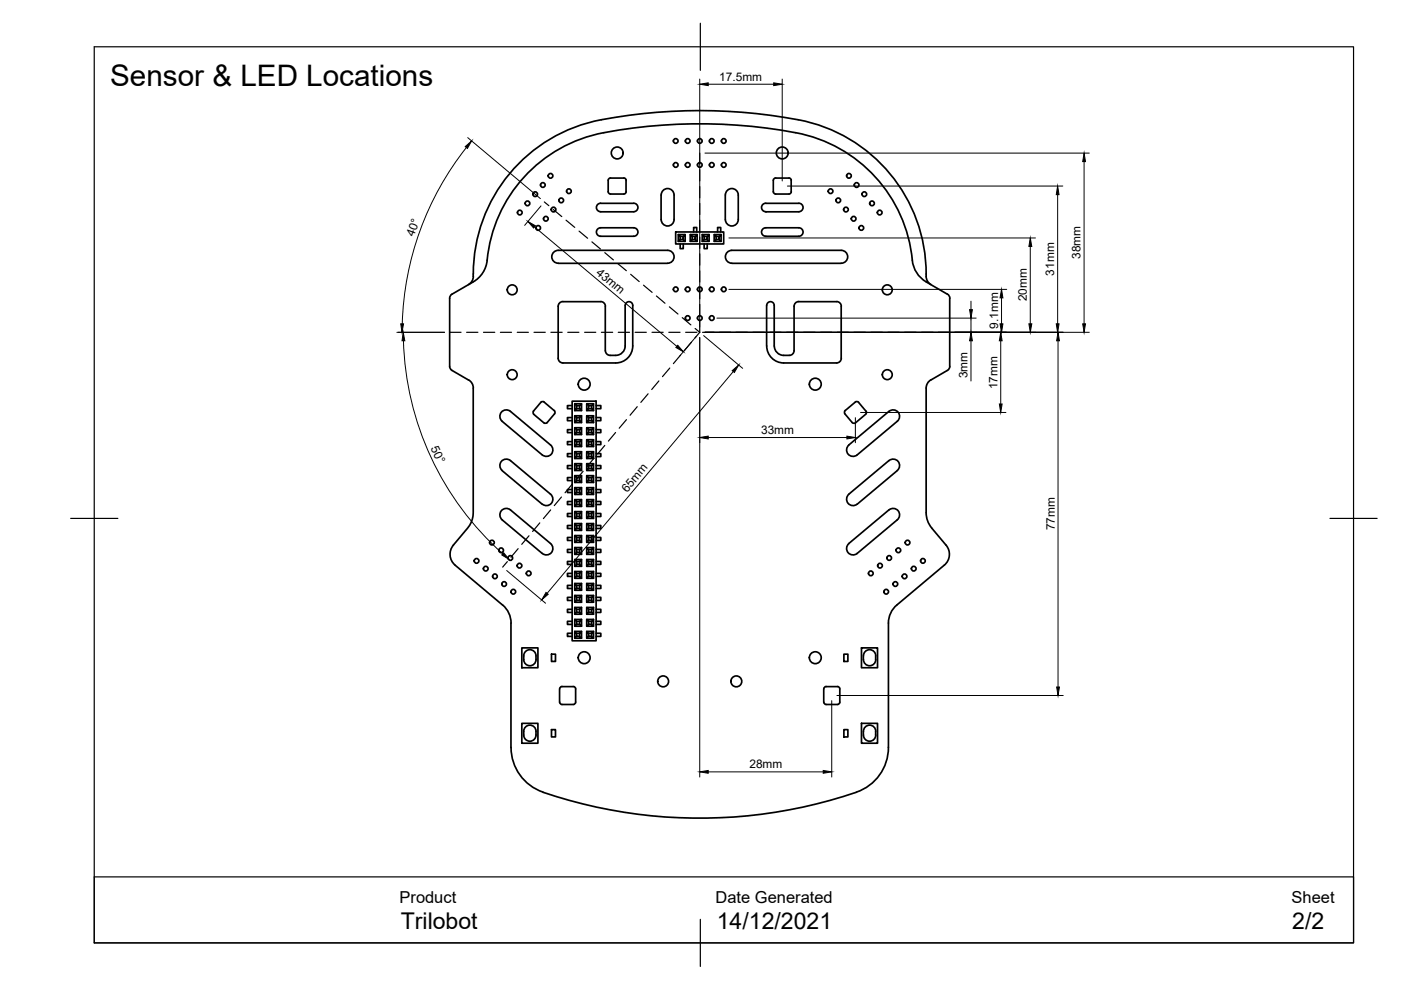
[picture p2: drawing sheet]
<svg xmlns="http://www.w3.org/2000/svg" width="297mm" height="210mm" viewBox="0 0 297 210" stroke-linecap="round" stroke-linejoin="round" font-family="sans-serif">
<defs><g id="words">
<text font-size="6.3" x="23.4" y="18.3">Sensor &amp; LED Locations</text>
<g font-size="4.9">
<text x="85" y="196.9">Trilobot</text>
<text x="152" y="196.9">14/12/2021</text>
<text x="274" y="196.9">2/2</text>
</g>
<g font-size="3.5">
<text x="84.7" y="191.4">Product</text>
<text x="151.7" y="191.5">Date Generated</text>
<text x="273.8" y="191.5">Sheet</text>
</g>
<g font-size="2.5">
<text x="152.5" y="17.1">17.5mm</text>
<text x="87.7" y="50.3" transform="rotate(-70 87.7 50.3)">40°</text>
<text x="126.3" y="58" transform="rotate(40 126.3 58)">43mm</text>
<text x="223.5" y="58.4" transform="rotate(-90 223.5 58.4)">31mm</text>
<text x="229.1" y="54.9" transform="rotate(-90 229.1 54.9)">38mm</text>
<text x="217.7" y="63.9" transform="rotate(-90 217.7 63.9)">20mm</text>
<text x="211.6" y="69.7" transform="rotate(-90 211.6 69.7)">9.1mm</text>
<text x="205.1" y="80.2" transform="rotate(-90 205.1 80.2)">3mm</text>
<text x="211.5" y="82.5" transform="rotate(-90 211.5 82.5)">17mm</text>
<text x="91.3" y="95" transform="rotate(65 91.3 95)">50°</text>
<text x="161.4" y="92">33mm</text>
<text x="132.9" y="104.5" transform="rotate(-50 132.9 104.5)">65mm</text>
<text x="223.6" y="112.4" transform="rotate(-90 223.6 112.4)">77mm</text>
<text x="158.9" y="162.9">28mm</text>
</g>
</g></defs>
<!-- layer: Visible -->
<g fill="none" stroke="#000" stroke-width=".36">
<path d="M132.7 38.2v2.5M132.8 38.2l-.3-.4h-.3h-3l-.3 .4v2.5l.3 .4h.2h2.8h.3l.3-.5M164.4 37.8h3.1l.2 .4 .1 2.4-.3 .5h-.2h-2.9M164.5 37.7l-.5 .3v.2v2.4l.2 .5h.3M100.3 58.6a33.5 33.5 0 0 1 30.1-33.7 111.4 111.4 0 0 1 41 1 33.3 33.3 0 0 1 25 32.7M100.3 59.8l-4.5 2.6M100.4 58.6a2 2 0 0 1-1 1.7M127.3 43.1h7.1a.9 .9 0 0 1 .9 .9 .9 .9 0 0 1-.9 .9h-7.1M127.3 48.3h7.1a.9 .9 0 0 1 .9 .9 .9 .9 0 0 1-.9 .9h-7.1M127.3 48.3a.9 .9 0 0 0-.9 .9 .9 .9 0 0 0 .9 .9M127.3 43.1a.9 .9 0 0 0-.9 .9 .9 .9 0 0 0 .9 .9M140.2 41.4v5.2"/>
<path d="M140.2 41.3a1.37 1.37 0 0 1 1.4-1.3 1.37 1.37 0 0 1 1.3 1.4v5.1a1.37 1.37 0 0 1-1.3 1.4 1.37 1.37 0 0 1-1.4-1.4M141.5 53.1h-23.1a1.37 1.37 0 0 0-1.4 1.3 1.37 1.37 0 0 0 1.4 1.4h23.1M141.6 53.1a1.37 1.37 0 0 1 1.3 1.3 1.37 1.37 0 0 1-1.3 1.4M143.3 49.2h10.1v2.5h-10.1zM143.8 49.7v1.5M144.2 50.1h.7v.7h-.7zM144.2 50.8l-.4 .4h1.5l-.4-.4M144.2 51.7v1h.7v-1M144.9 50.1l.4-.4v1.5M145.3 49.7h-1.5l.4 .4M146.3 49.7v1.5M146.7 50.1h.7v.7h-.7z"/>
<path d="M146.7 50.8l-.4 .4h1.5l-.4-.4M147.1 49.2v-1h.6v1M147.4 50.1l.4-.4v1.5M147.8 49.7h-1.5l.4 .4M148.9 49.7v1.5M149.3 50.1h.6v.7h-.6zM149.3 50.8l-.4 .4h1.4l-.4-.4M149.3 51.7v1h.6v-1M149.9 50.1l.4-.4v1.5M150.3 49.7h-1.4l.4 .4M151.4 49.7v1.5M151.8 50.1h.7v.7h-.7z"/>
<path d="M151.8 50.8l-.4 .4h1.5l-.4-.4M152.1 49.2v-1h.7v1M152.5 50.1l.4-.4v1.5M152.9 49.7h-1.5l.4 .4M153.8 41.4v5.2M153.8 41.3a1.37 1.37 0 0 1 1.4-1.3 1.37 1.37 0 0 1 1.3 1.4v5.1a1.37 1.37 0 0 1-1.3 1.4 1.37 1.37 0 0 1-1.4-1.4M154.1 53.6l.6-.5h.5h23.2a1.38 1.38 0 0 1 1.3 1.4 1.38 1.38 0 0 1-1.3 1.3h-23.2a1.37 1.37 0 0 1-1.3-.7 1.37 1.37 0 0 1 .2-1.5zM161.7 48.6l.7-.3h7a.9 .9 0 0 1 .9 .9 .9 .9 0 0 1-.9 .9h-7a.9 .9 0 0 1-.9-.6 .9 .9 0 0 1 .2-.9zM161.7 43.4l.7-.3h7a.91 .91 0 0 1 .9 .9 .91 .91 0 0 1-.9 .9h-7a.9 .9 0 0 1-.9-.6 .9 .9 0 0 1 .2-.9zM196.4 58.6a2 2 0 0 0 1 1.7M196.4 59.8l4.5 2.6M196.4 59.8a5.9 5.9 0 0 1-3-4.6 30.7 30.7 0 0 0-27.8-27.6 109.5 109.5 0 0 0-39.6 1 30.6 30.6 0 0 0-22.8 27.3 5.9 5.9 0 0 1-2.9 3.9"/>
<path d="M95.8 62.4l-.3 .3-.2 .5 .1 14.7 .4 .6 3.5 2.1a1.86 1.86 0 0 1 1.1 1.7l-.1 26.4a5 5 0 0 1-1.1 3.2l-3.1 3.7a3 3 0 0 0 .4 4.2M119.3 64h8M119.3 63.9a1.01 1.01 0 0 0-1 1.1v10.9a1.01 1.01 0 0 0 1 1.1M127.3 63.9a1.01 1.01 0 0 1 1.1 1M128.3 65v9.4M128.4 74.3a1.01 1.01 0 0 0 1 1M129.3 75.3a2.68 2.68 0 0 0 3-.9l.2-1.1v-8.5a.8 .8 0 0 1 .8-.8 .8 .8 0 0 1 .9 .8v8.6a3.6 3.6 0 0 1-3.7 3.6h-11.2M162.5 64.8v8.6M169.4 64h8M169.4 63.9a1.01 1.01 0 0 0-1 1.1v9.3a1.01 1.01 0 0 1-1.1 1 2.66 2.66 0 0 1-2.9-.9l-.3-1v-8.6a.79 .79 0 0 0-.7-.8 .79 .79 0 0 0-.8 .8M177.4 63.9a1.01 1.01 0 0 1 1 1v11.1a.97 .97 0 0 1-1 1h-11.2a3.6 3.6 0 0 1-3.6-3.7M200.9 78.5l-3.5 2a2 2 0 0 0-1 1.8v27l.3 1.1 .5 1.1 3.4 4.1a2.99 2.99 0 0 1-.4 4.2"/>
<path d="M200.9 62.4l.3 .3 .2 .5v14.5l-.2 .5-.3 .3M106.4 99.8l8.6 7.1M106.5 99.7a1.37 1.37 0 0 1-.2-1.9 1.37 1.37 0 0 1 1.9-.1l8.5 7.1a1.37 1.37 0 0 1 .2 1.9 1.37 1.37 0 0 1-1.9 .2M106.5 89.3a1.37 1.37 0 0 1-.2-1.9 1.37 1.37 0 0 1 1.9-.2l8.5 7.2a1.37 1.37 0 0 1 .2 1.9 1.37 1.37 0 0 1-1.9 .1l-8.6-7.1M114.7 85.3l-1.6 1.8-.1 .3 .2 .4M115.4 85.3l2.1 1.7 .2 .5-.1 .2M115.4 85.2h-.5l-.2 .1M117.6 87.7l-1.6 1.9-.4 .2-2.4-1.9M121.3 98.7h-1v.6h1M121.3 96.2h-1v.6h1M121.3 93.6h-1v.7h1M121.3 91.1h-1v.6h1"/>
<path d="M121.3 88.5h-1v.7h1M121.3 86h-1v.6h1M121.3 85.1h5.1v50.8h-5.1zM121.9 85.6v1.5l.3-.5M121.9 95.8v1.4l.3-.4M121.9 88.2v1.4l.3-.4M121.9 90.7v1.4l.3-.4M121.9 98.3v1.5M121.9 87.1h1.4M121.9 97.2h1.4M121.9 92.1h1.4M121.9 93.2h1.4"/>
<path d="M122.2 86h.7v.6h-.7zM122.2 96.2h.7v.6h-.7zM122.2 88.5h.7v.7h-.7zM122.2 91.1h.7v.6h-.7zM122.2 98.7h.7v.6h-.7zM122.2 93.6h.7v.7h-.7zM122.2 88.5l-.3-.3h1.4l-.4 .3M122.2 99.3l-.3 .5h1.4l-.4-.5M122.2 93.6l-.3-.4v1.5l.3-.4M122.9 86l.4-.4v1.5l-.4-.5M122.9 96.2l.4-.4v1.4l-.4-.4M122.9 89.2l.4 .4h-1.4"/>
<path d="M122.9 91.1l.4-.4v1.4l-.4-.4M122.9 98.7l.4-.4v1.5M122.9 94.3l.4 .4h-1.4M122.9 93.6l.4-.4v1.5M123.3 85.6h-1.4l.3 .4M123.3 95.8h-1.4l.3 .4M123.3 90.7h-1.4l.3 .4M123.3 98.3h-1.4l.3 .4M123.3 88.2v1.4M124.4 88.2v1.4l.4-.4M124.4 85.6v1.5l.4-.5M124.4 95.8v1.4l.4-.4"/>
<path d="M124.4 98.3v1.5l.4-.5M124.4 90.7v1.4l.4-.4M124.4 93.2v1.5M124.4 87.1h1.4M124.4 89.6h1.4M124.4 92.1h1.4M124.4 99.8h1.4M124.8 88.5h.6v.7h-.6zM124.8 86h.6v.6h-.6zM124.8 96.2h.6v.6h-.6zM124.8 93.6h.6v.7h-.6zM124.8 98.7h.6v.6h-.6z"/>
<path d="M124.8 91.1h.6v.6h-.6zM124.8 96.2l-.4-.4h1.4l-.4 .4M124.8 94.3l-.4 .4h1.4l-.4-.4M125.4 88.5l.4-.3v1.4l-.4-.4M125.4 86l.4-.4v1.5l-.4-.5M125.4 96.8l.4 .4h-1.4M125.4 93.6l.4-.4v1.5M125.4 98.7l.4-.4v1.5l-.4-.5M125.4 91.1l.4-.4v1.4l-.4-.4M125.8 88.2h-1.4l.4 .3M125.8 85.6h-1.4l.4 .4M125.8 93.2h-1.4l.4 .4"/>
<path d="M125.8 98.3h-1.4l.4 .4M125.8 90.7h-1.4l.4 .4M125.8 95.8v1.4M126.4 86h1v.6h-1M126.4 88.5h1v.7h-1M126.4 91.1h1v.6h-1M126.4 93.6h1v.7h-1M126.4 96.2h1v.6h-1M126.4 98.7h1v.6h-1M179.1 87.7l1.6 1.9 .5 .2 2.3-1.9M180 94.4l8.5-7.2a1.37 1.37 0 0 1 1.9 .2 1.37 1.37 0 0 1-.2 1.9l-8.5 7.1a1.37 1.37 0 0 1-1.9-.1 1.37 1.37 0 0 1 .2-1.9M182 85.3l1.6 1.9"/>
<path d="M182 85.3l-.4-.2-.3 .2-2.1 1.7-.2 .5 .1 .2M183.6 87.1l.1 .5-.2 .2M96.5 119.8l10.5 8.9 1 1.6 .4 1.8M106.5 110.2a1.37 1.37 0 0 1-.2-1.9 1.37 1.37 0 0 1 1.9-.2l8.5 7.1a1.37 1.37 0 0 1 .2 2 1.37 1.37 0 0 1-1.9 .1l-8.6-7.1M121.3 119h-1v.7h1M121.3 116.5h-1v.6h1M121.3 114h-1v.6h1M121.3 111.4h-1v.6h1M121.3 108.9h-1v.6h1M121.3 106.3h-1v.7h1M121.3 103.8h-1v.6h1M121.3 101.3h-1v.6h1"/>
<path d="M121.9 103.4v1.4l.3-.4M121.9 105.9v1.5l.3-.4M121.9 100.9v1.4M121.9 108.5v1.4M121.9 113.6v1.4M121.9 116.1v1.4M121.9 118.6v1.5M121.9 111h1.4M122.2 101.3h.7v.6h-.7zM122.2 103.8h.7v.6h-.7zM122.2 116.5h.7v.6h-.7zM122.2 114h.7v.6h-.7z"/>
<path d="M122.2 119h.7v.7h-.7zM122.2 111.4h.7v.6h-.7zM122.2 106.3h.7v.7h-.7zM122.2 108.9h.7v.6h-.7zM122.2 101.9l-.3 .4h1.4l-.4-.4M122.2 103.8l-.3-.4h1.4l-.4 .4M122.2 117.1l-.3 .4h1.4l-.4-.4M122.2 114.6l-.3 .4h1.4l-.4-.4M122.2 119.7l-.3 .4h1.4l-.4-.4M122.2 111.4l-.3-.4v1.5l.3-.5M122.2 106.3l-.3-.4h1.4l-.4 .4M122.2 109.5l-.3 .4h1.4l-.4-.4"/>
<path d="M122.9 101.3l.4-.4v1.4M122.9 104.4l.4 .4h-1.4M122.9 116.5l.4-.4v1.4M122.9 114l.4-.4v1.4M122.9 119l.4-.4v1.5M122.9 112l.4 .5h-1.4M122.9 111.4l.4-.4v1.5M122.9 107l.4 .4h-1.4M122.9 108.9l.4-.4v1.4M123.3 100.9h-1.4l.3 .4M123.3 116.1h-1.4l.3 .4M123.3 113.6h-1.4l.3 .4"/>
<path d="M123.3 118.6h-1.4l.3 .4M123.3 108.5h-1.4l.3 .4M123.3 103.4v1.4M123.3 105.9v1.5M124.4 108.5v1.4l.4-.4M124.4 111v1.5l.4-.5M124.4 113.6v1.4l.4-.4M124.4 105.9h1.4M124.4 116.1h1.4M124.4 118.6h1.4M124.4 103.4h1.4M124.4 100.9h1.4"/>
<path d="M124.8 108.9h.6v.6h-.6zM124.8 106.3h.6v.7h-.6zM124.8 111.4h.6v.6h-.6zM124.8 116.5h.6v.6h-.6zM124.8 119h.6v.7h-.6zM124.8 114h.6v.6h-.6zM124.8 103.8h.6v.6h-.6zM124.8 101.3h.6v.6h-.6zM124.8 108.9l-.4-.4h1.4l-.4 .4M124.8 106.3l-.4-.4v1.5l.4-.4M124.8 111.4l-.4-.4h1.4l-.4 .4M124.8 116.5l-.4-.4v1.4l.4-.4"/>
<path d="M124.8 119l-.4-.4v1.5l.4-.4M124.8 114l-.4-.4h1.4l-.4 .4M124.8 103.8l-.4-.4v1.4l.4-.4M124.8 101.3l-.4-.4v1.4l.4-.4M125.4 109.5l.4 .4h-1.4M125.4 107l.4 .4h-1.4M125.4 106.3l.4-.4v1.5M125.4 112l.4 .5h-1.4M125.4 117.1l.4 .4h-1.4M125.4 116.5l.4-.4v1.4M125.4 119.7l.4 .4h-1.4M125.4 119l.4-.4v1.5"/>
<path d="M125.4 114.6l.4 .4h-1.4M125.4 104.4l.4 .4h-1.4M125.4 103.8l.4-.4v1.4M125.4 101.9l.4 .4h-1.4M125.4 101.3l.4-.4v1.4M125.8 108.5v1.4M125.8 111v1.5M125.8 113.6v1.4M126.4 101.3h1v.6h-1M126.4 103.8h1v.6h-1M126.4 106.3h1v.7h-1M126.4 108.9h1v.6h-1"/>
<path d="M126.4 111.4h1v.6h-1M126.4 114h1v.6h-1M126.4 116.5h1v.6h-1M126.4 119h1v.7h-1M180 104.8l8.5-7.1a1.37 1.37 0 0 1 1.9 .1 1.37 1.37 0 0 1-.2 1.9l-8.5 7.2M180 115.2l8.5-7.1a1.37 1.37 0 0 1 1.9 .2 1.37 1.37 0 0 1-.2 1.9l-8.5 7.1a1.37 1.37 0 0 1-1.9-.1 1.37 1.37 0 0 1 .2-2M180 104.8a1.37 1.37 0 0 0-.2 1.9 1.37 1.37 0 0 0 1.9 .2M200.2 119.8l-10.5 8.9-1 1.6-.3 1.8M108.3 132.1l.1 26.4a10 10 0 0 0 6.7 9.4M110.6 137.4h3.4v4.2h-3.4zM111 139.9a1.3 1.3 0 0 0 1.3 1.3 1.3 1.3 0 0 0 1.3-1.3M111 139.9a1.5 1.5 0 0 1 .3-1.6 1.5 1.5 0 0 1 1.5-.5 1.58 1.58 0 0 1 .8 2.1"/>
<path d="M116.9 138.7h.9v1.5h-.9zM121.3 134.3h-1v.6h1M121.3 131.7h-1v.7h1M121.3 129.2h-1v.7h1M121.3 126.7h-1v.6h1M121.3 124.1h-1v.7h1M121.3 121.6h-1v.6h1M121.9 131.3v1.5l.3-.4M121.9 128.8v1.4l.3-.3M121.9 126.3v1.4l.3-.4M121.9 121.2v1.4l.3-.4M121.9 123.7h1.4"/>
<path d="M121.9 132.8h1.4M121.9 127.7h1.4M121.9 133.9h1.4M122.2 131.7h.7v.7h-.7zM122.2 129.2h.7v.7h-.7zM122.2 126.7h.7v.6h-.7zM122.2 134.3h.7v.6h-.7zM122.2 121.6h.7v.6h-.7zM122.2 124.1h.7v.7h-.7zM122.2 129.2l-.3-.4h1.4l-.4 .4M122.2 134.3l-.3-.4v1.4l.3-.4M122.2 121.6l-.3-.4h1.4l-.4 .4"/>
<path d="M122.2 124.1l-.3-.4v1.5l.3-.4M122.9 131.7l.4-.4v1.5l-.4-.4M122.9 129.9l.4 .3h-1.4M122.9 126.7l.4-.4v1.4l-.4-.4M122.9 134.9l.4 .4h-1.4M122.9 134.3l.4-.4v1.4M122.9 122.2l.4 .4h-1.4M122.9 124.8l.4 .4h-1.4M122.9 124.1l.4-.4v1.5M123.3 131.3h-1.4l.3 .4M123.3 126.3h-1.4l.3 .4M123.3 121.2v1.4"/>
<path d="M123.3 128.8v1.4M124.4 128.8v1.4l.4-.3M124.4 121.2v1.4l.4-.4M124.4 130.2h1.4M124.4 126.3v1.4M124.4 131.3v1.5M124.4 123.7h1.4M124.4 133.9h1.4M124.8 129.2h.6v.7h-.6zM124.8 131.7h.6v.7h-.6zM124.8 124.1h.6v.7h-.6zM124.8 121.6h.6v.6h-.6z"/>
<path d="M124.8 134.3h.6v.6h-.6zM124.8 126.7h.6v.6h-.6zM124.8 132.4l-.4 .4h1.4l-.4-.4M124.8 124.1l-.4-.4v1.5l.4-.4M124.8 121.6l-.4-.4h1.4l-.4 .4M124.8 134.3l-.4-.4v1.4l.4-.4M124.8 127.3l-.4 .4h1.4l-.4-.4M125.4 129.2l.4-.4v1.4l-.4-.3M125.4 131.7l.4-.4v1.5M125.4 124.8l.4 .4h-1.4M125.4 124.1l.4-.4v1.5M125.4 122.2l.4 .4h-1.4"/>
<path d="M125.4 134.9l.4 .4h-1.4M125.4 134.3l.4-.4v1.4M125.4 126.7l.4-.4v1.4M125.8 128.8h-1.4l.4 .4M125.8 131.3h-1.4l.4 .4M125.8 126.3h-1.4l.4 .4M125.8 121.2v1.4M126.4 121.6h1v.6h-1M126.4 124.1h1v.7h-1M126.4 126.7h1v.6h-1M126.4 129.2h1v.7h-1M126.4 131.7h1v.7h-1"/>
<path d="M126.4 134.3h1v.6h-1M178.9 138.7h.9v1.5h-.9zM182.6 137.4h3.5v4.2h-3.5zM183 139.1v.8M183.1 139.9a1.3 1.3 0 0 0 1.3 1.3 1.3 1.3 0 0 0 1.3-1.3M183.1 139a1.3 1.3 0 0 1 1.3-1.3 1.3 1.3 0 0 1 1.3 1.3v.9M188.4 132.1v26.4a10 10 0 0 1-6.8 9.4M110.6 153.4h3.4v4.2h-3.4zM111 155.9a1.3 1.3 0 0 0 1.3 1.3 1.3 1.3 0 0 0 1.3-1.3M111 155.9a1.5 1.5 0 0 1 .3-1.6 1.5 1.5 0 0 1 1.5-.5 1.58 1.58 0 0 1 .8 2.1M116.9 154.7h.9v1.5h-.9zM118.6 146.1v2.8"/>
<path d="M118.7 146.1v-.3l.5-.2h2.3h.3l.2 .5M122 146.1v2.8l-.2 .4-2.6 .1-.3-.1-.2-.4M174.6 146.1l.1 2.8v.2l.5 .3M175.2 145.6h2.4h.2l.3 .5M175.2 145.6l-.5 .2v.3M178.1 146.1l-.1 3-.4 .3h-2.4M178.9 154.7h.9v1.5h-.9zM182.6 153.4h3.5v4.2h-3.5zM183 155.1v.8M183.1 155.9a1.3 1.3 0 0 0 1.3 1.3 1.3 1.3 0 0 0 1.3-1.3M183.1 155a1.3 1.3 0 0 1 1.3-1.3 1.3 1.3 0 0 1 1.3 1.3v.9M115.1 168a103.3 103.3 0 0 0 66.5 0"/>
<circle cx="115.1" cy="39.2" r=".5"/>
<circle cx="116.7" cy="37.3" r=".5"/>
<circle cx="130.9" cy="32.4" r="1.26"/>
<circle cx="143.3" cy="29.9" r=".5"/>
<circle cx="143.3" cy="35" r=".5"/>
<circle cx="145.8" cy="29.9" r=".5"/>
<circle cx="145.8" cy="35" r=".5"/>
<circle cx="148.4" cy="35" r=".5"/>
<circle cx="148.4" cy="29.9" r=".5"/>
<circle cx="150.9" cy="29.9" r=".5"/>
<circle cx="150.9" cy="35" r=".5"/>
<circle cx="153.4" cy="29.9" r=".5"/>
<circle cx="153.4" cy="35" r=".5"/>
<circle cx="165.9" cy="32.4" r="1.26"/>
<circle cx="180" cy="37.3" r=".5"/>
<circle cx="181.6" cy="39.2" r=".5"/>
<circle cx="110.2" cy="45.1" r=".5"/>
<circle cx="111.8" cy="43.1" r=".5"/>
<circle cx="113.5" cy="41.2" r=".5"/>
<circle cx="114.1" cy="48.3" r=".5"/>
<circle cx="115.7" cy="46.4" r=".5"/>
<circle cx="117.4" cy="44.4" r=".5"/>
<circle cx="119" cy="42.5" r=".5"/>
<circle cx="120.6" cy="40.5" r=".5"/>
<circle cx="176.1" cy="40.5" r=".5"/>
<circle cx="177.7" cy="42.5" r=".5"/>
<circle cx="179.4" cy="44.4" r=".5"/>
<circle cx="181" cy="46.4" r=".5"/>
<circle cx="182.6" cy="48.3" r=".5"/>
<circle cx="183.3" cy="41.2" r=".5"/>
<circle cx="184.9" cy="43.1" r=".5"/>
<circle cx="186.5" cy="45.1" r=".5"/>
<circle cx="108.6" cy="79.4" r="1.05"/>
<circle cx="108.6" cy="61.5" r="1.05"/>
<circle cx="143.3" cy="61.3" r=".5"/>
<circle cx="145.8" cy="61.3" r=".5"/>
<circle cx="145.8" cy="67.4" r=".5"/>
<circle cx="148.4" cy="61.3" r=".5"/>
<circle cx="148.4" cy="67.4" r=".5"/>
<circle cx="150.9" cy="67.4" r=".5"/>
<circle cx="150.9" cy="61.3" r=".5"/>
<circle cx="153.4" cy="61.3" r=".5"/>
<circle cx="188.1" cy="61.5" r="1.05"/>
<circle cx="188.1" cy="79.4" r="1.05"/>
<circle cx="123.9" cy="81.5" r="1.26"/>
<circle cx="172.9" cy="81.5" r="1.26"/>
<circle cx="101" cy="118.9" r=".5"/>
<circle cx="104.3" cy="115" r=".5"/>
<circle cx="106.2" cy="116.7" r=".5"/>
<circle cx="108.2" cy="118.3" r=".5"/>
<circle cx="110.1" cy="119.9" r=".5"/>
<circle cx="186.6" cy="119.9" r=".5"/>
<circle cx="188.5" cy="118.3" r=".5"/>
<circle cx="190.5" cy="116.7" r=".5"/>
<circle cx="192.4" cy="115" r=".5"/>
<circle cx="195.7" cy="118.9" r=".5"/>
<circle cx="103" cy="120.6" r=".5"/>
<circle cx="104.9" cy="122.2" r=".5"/>
<circle cx="106.9" cy="123.8" r=".5"/>
<circle cx="108.8" cy="125.5" r=".5"/>
<circle cx="112.1" cy="121.6" r=".5"/>
<circle cx="123.9" cy="139.4" r="1.26"/>
<circle cx="172.9" cy="139.4" r="1.26"/>
<circle cx="184.6" cy="121.6" r=".5"/>
<circle cx="187.9" cy="125.5" r=".5"/>
<circle cx="189.8" cy="123.8" r=".5"/>
<circle cx="191.8" cy="122.2" r=".5"/>
<circle cx="193.7" cy="120.6" r=".5"/>
<circle cx="140.6" cy="144.5" r="1.15"/>
<circle cx="156.1" cy="144.5" r="1.15"/>
</g>
<!-- layer: Border -->
<path d="M20 9.9h267v190h-267zM148.5 4.9v10M15 109.9h10M282 109.9h10M148.5 194.9v10" fill="none" stroke="#000" stroke-width=".25"/>
<!-- layer: TitleBlock -->
<path d="M20 185.9h267v14h-267z" fill="none" stroke="#000" stroke-width=".25"/>
<!-- layer: Sketch7 -->
<g fill="none" stroke="#000" stroke-width=".25">
<path d="M148.4 32.5v2.3M148.4 36v2.4M148.4 39.6v2.3M115.4 42.8l1 .8M117.3 44.4l1.8 1.5M120 46.7l1.9 1.5M122.8 49l1.8 1.5M125.5 51.3l1.8 1.5M128.2 53.6l1.8 1.5M131 55.9l1.8 1.5M133.7 58.2l1.8 1.5M148.4 43.1v2.4"/>
<path d="M148.4 46.7v2.4M148.4 50.3v2.4M148.4 53.8v2.4M148.4 57.4v2.4M95.4 70.5h2.3M98.9 70.5h2.4M102.5 70.5h2.4M106.1 70.5h2.4M109.7 70.5h2.3M113.2 70.5h2.4M116.8 70.5h2.4M120.4 70.5h2.3"/>
<path d="M124 70.5h2.3M127.5 70.5h2.4M131.1 70.5h2.4M134.7 70.5h2.3M136.4 60.5l1.9 1.5M138.2 70.5h2.4M139.2 62.8l1.8 1.5M141.8 70.5h2.4M141.9 65.1l1.8 1.5M142 78l-1.5 1.9M144.3 75.3l-1.5 1.8M144.7 67.3l1.8 1.6"/>
<path d="M145.4 70.5h2.4M146.6 72.6l-1.5 1.8M147.4 69.7l1 .8M148.4 70.5l-1 1.1M148.4 61v2.4M148.4 64.6v2.3M148.4 68.1v2.4M148.9 70.5h2.4M152.5 70.5h2.4M156.1 70.5h2.4M159.7 70.5h2.3M163.2 70.5h2.4"/>
<path d="M166.8 70.5h2.4M170.4 70.5h2.4M173.9 70.5h2.4M177.5 70.5h2.4M181.1 70.5h2.4M184.7 70.5h2.3M188.2 70.5h2.4M191.8 70.5h2.4M195.4 70.5h2.4M198.9 70.5h2.4M123.6 99.9l-1.5 1.8M125.9 97.2l-1.5 1.8"/>
<path d="M128.2 94.4l-1.5 1.9M130.5 91.7l-1.5 1.8M132.8 89l-1.5 1.8M135.1 86.2l-1.5 1.8M137.4 83.5l-1.5 1.8M139.7 80.8l-1.5 1.8M107.6 119.1l-1 1.1M109.9 116.3l-1.6 1.8M112.2 113.6l-1.6 1.8M114.4 110.9l-1.5 1.8M116.8 108.1l-1.6 1.9M119 105.4l-1.5 1.8"/>
<path d="M121.3 102.7l-1.5 1.8"/>
</g>
<!-- layer: Dimensions -->
<g fill="none" stroke="#000" stroke-width=".21">
<path d="M148.4 16.8v52.6M150.2 17.9h13.8M165.8 16.8v21.6M98.9 31.3a63.1 63.1 0 0 0-13.6 37.3M99.2 29.2l15.4 12.9M149.5 32.5h81.4M166.9 39.4h58.4M229.8 34.3v34.4M113.3 48.1l30.2 25.3M114.7 43.7l-3.5 4.1M154.5 50.5h65M218.4 52.3v16.4"/>
<path d="M224.2 41.3v27.4M84.1 70.5h10.2M85.5 72.2a62.9 62.9 0 0 0 21.1 45.2M147.6 71.3l-3.4 4.1M148.4 71.6v93.2M149.2 71.2l8.3 6.9M149.5 70.5h81.4M152 67.5h55M154.5 61.4h58.9M155.5 78.8l-39.5 47M205.9 63.9v1.8M205.9 67.5v3"/>
<path d="M205.9 72.3v8.5M212.2 72.3v13.4M212.3 63.2v5.5M224.3 72.3v73.4M150.2 92.8h29.4M181.4 88.6v5.3M182.5 87.5h30.8M107.4 121l8.3 6.9M176.3 148.6v16.2M177.4 147.5h48M150.2 163.7h24.3"/>
</g>
<g fill="#000" stroke="#000" stroke-width=".21">
<path d="M148.4 17.9l1.8-.3v.6zM164 17.6l1.8 .3-1.8 .3zM98.6 31.1l1.4-1.2-.9 1.6zM229.8 32.5l.3 1.8h-.5zM111.9 47l1.6 .9-.4 .4zM218.4 50.5l.4 1.8h-.7zM224.2 39.4l.3 1.9h-.6zM85.5 70.5l.3 1.8h-.6zM85 68.7h.6l-.4 1.8zM143.7 73.2l1.2 1.4-1.6-.9zM155.2 78.6l1.4-1.2-.9 1.6zM205.6 65.7h.6l-.3 1.8z"/>
<path d="M205.9 70.5l.3 1.8h-.6zM212.2 70.5l.3 1.8h-.6zM212.3 61.4l.3 1.8h-.6zM212 68.7h.6l-.3 1.8zM218.1 68.7h.7l-.4 1.8zM223.9 68.7h.6l-.3 1.8zM224.3 70.5l.3 1.8h-.6zM229.6 68.7h.5l-.3 1.8zM148.4 92.8l1.8-.3v.6zM179.6 92.5l1.8 .3-1.8 .3zM211.9 85.7h.6l-.3 1.8zM106.8 117.2l1.1 1.4-1.5-.9z"/>
<path d="M115.8 125.6l.4 .4-1.3 1.2zM224 145.7h.6l-.3 1.8zM148.4 163.7l1.8-.3v.5zM174.5 163.4l1.8 .3-1.8 .2z"/>
</g>
<use href="#words"/>
</svg>
